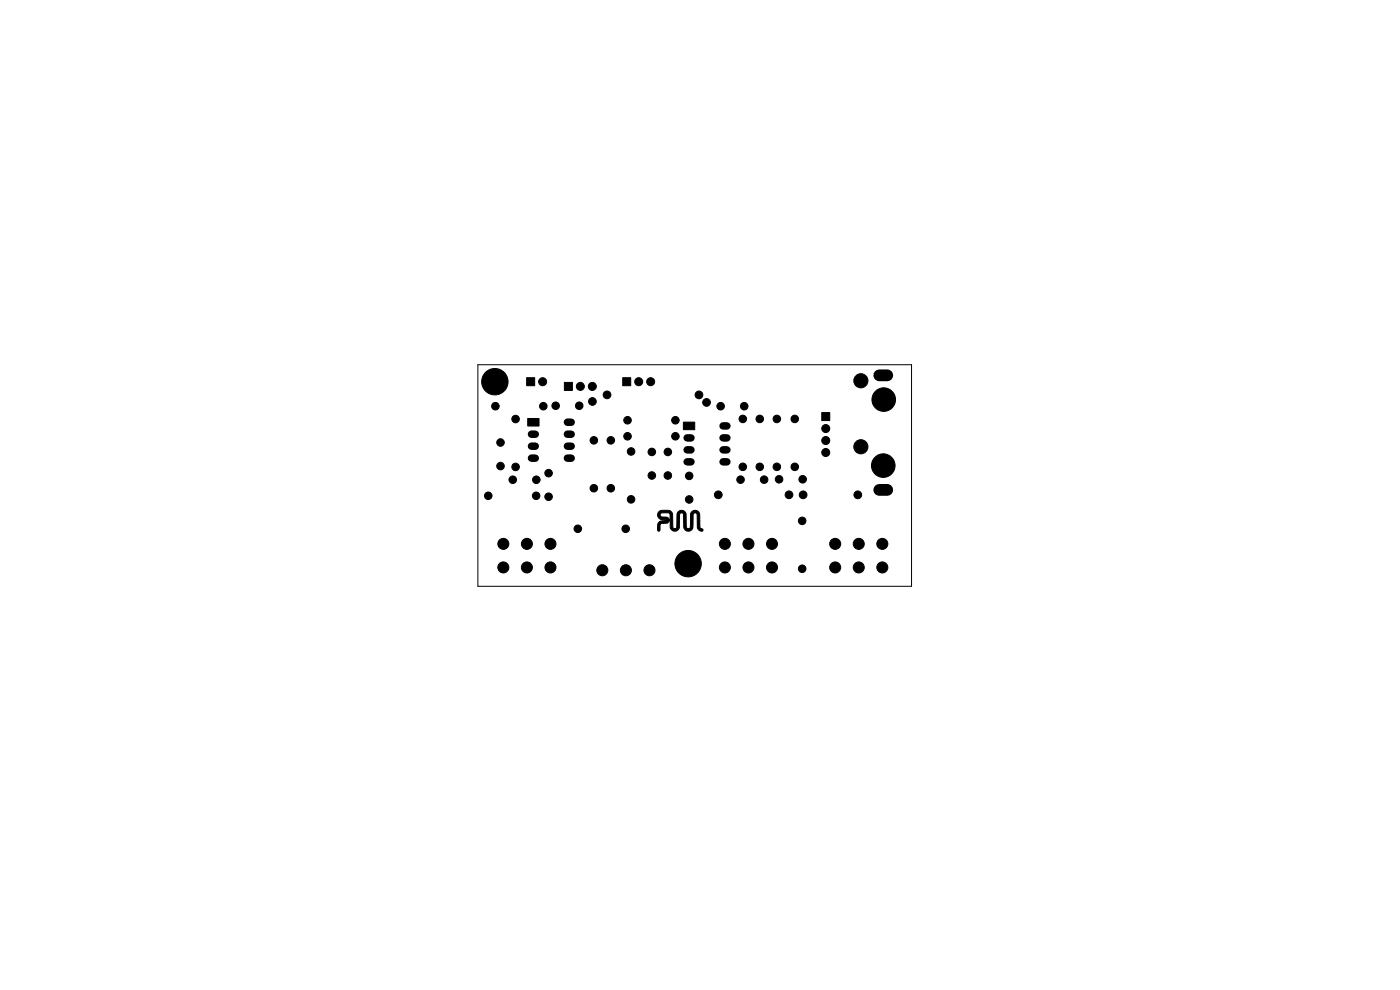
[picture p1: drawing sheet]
<svg xmlns="http://www.w3.org/2000/svg" width="297mm" height="210mm" viewBox="0 0 297 210" stroke-linecap="round" stroke-linejoin="round" font-family="sans-serif">
<g fill="#000" stroke="#000" stroke-width=".21">
<path d="M112 88.8h2.4v1.6h-2.4zM111.7 80.1h1.7v1.7h-1.7zM119.7 81.1h1.7v1.7h-1.7zM132.1 80.1h1.7v1.7h-1.7zM145 89.5h2.4v1.6h-2.4zM174.3 87.5h1.7v1.7h-1.7zM139.8 108.5l.4-.2a2.28 2.28 0 0 1 2.4 .5l.1 2.6a.51 .51 0 0 0 .5 .8 .51 .51 0 0 0 .4-.8v-1.6a1.04 1.04 0 0 1 .6-1.4 1.04 1.04 0 0 1 1.3 .6l.1 2.2a.61 .61 0 0 0 0 .7 .61 .61 0 0 0 .6 .2l.3-.3 .1-3a1.07 1.07 0 0 1 1.4-.3 1.07 1.07 0 0 1 .5 1.3l.1 2.2a.43 .43 0 0 1 .4 .2 .43 .43 0 0 1 0 .4 1.1 1.1 0 0 1-1.1-1.5v-1.8a.45 .45 0 0 0-.5-.5 .45 .45 0 0 0-.4 .6v2a1.03 1.03 0 0 1-1 1.3 1.03 1.03 0 0 1-1-1.4v-2.3a.53 .53 0 0 0-.7-.1 .53 .53 0 0 0-.1 .7l-.1 2.4a1.02 1.02 0 0 1-.9 .7 1.02 1.02 0 0 1-1-.7v-2.2a.78 .78 0 0 0-.3-1h-1.3a.47 .47 0 0 0-.6 .5 .47 .47 0 0 0 .7 .4h.2a.73 .73 0 0 1 1 .3 .73 .73 0 0 1-.4 1l-1.3 .1-.2 .3v.7a.34 .34 0 0 1 0 .5 .34 .34 0 0 1-.5 0 .34 .34 0 0 1 0-.5 1.28 1.28 0 0 1 .3-1.3 1.28 1.28 0 0 1 1.3-.3l.3-.2a1.84 1.84 0 0 1-1.9-.8l.1-.7z"/>
<circle cx="105" cy="81" r="2.8"/>
<circle cx="105.1" cy="86.2" r=".8"/>
<circle cx="106.2" cy="93.9" r=".8"/>
<circle cx="106.2" cy="98.9" r=".8"/>
<circle cx="109.4" cy="88.9" r=".8"/>
<circle cx="109.4" cy="99" r=".8"/>
<circle cx="115.1" cy="81" r=".85"/>
<circle cx="115.3" cy="86.2" r=".8"/>
<circle cx="117.9" cy="86.1" r=".8"/>
<circle cx="122.9" cy="86.1" r=".8"/>
<circle cx="123.1" cy="82" r=".85"/>
<circle cx="125.7" cy="82" r=".85"/>
<circle cx="125.7" cy="85.2" r=".82"/>
<circle cx="126" cy="93.4" r=".8"/>
<circle cx="128.8" cy="83.8" r=".82"/>
<circle cx="129.6" cy="93.4" r=".8"/>
<circle cx="133.1" cy="89.1" r=".8"/>
<circle cx="133.1" cy="92.5" r=".8"/>
<circle cx="133.9" cy="95.8" r=".8"/>
<circle cx="135.5" cy="81" r=".85"/>
<circle cx="138" cy="81" r=".85"/>
<circle cx="138.3" cy="95.9" r=".8"/>
<circle cx="141.7" cy="95.9" r=".8"/>
<circle cx="143.3" cy="89.1" r=".8"/>
<circle cx="143.3" cy="92.5" r=".8"/>
<circle cx="148.3" cy="83.8" r=".82"/>
<circle cx="149.9" cy="85.4" r=".82"/>
<circle cx="152.9" cy="86.2" r=".8"/>
<circle cx="157.6" cy="99" r=".8"/>
<circle cx="157.6" cy="88.9" r=".8"/>
<circle cx="157.9" cy="86.2" r=".8"/>
<circle cx="161.2" cy="88.9" r=".8"/>
<circle cx="161.2" cy="99" r=".8"/>
<circle cx="164.8" cy="99" r=".8"/>
<circle cx="164.8" cy="88.9" r=".8"/>
<circle cx="168.6" cy="99" r=".8"/>
<circle cx="168.6" cy="88.9" r=".8"/>
<circle cx="175.2" cy="90.9" r=".85"/>
<circle cx="175.2" cy="96" r=".85"/>
<circle cx="175.2" cy="93.4" r=".85"/>
<circle cx="182.6" cy="94.8" r="1.5"/>
<circle cx="182.6" cy="80.8" r="1.5"/>
<circle cx="187.4" cy="98.8" r="2.5"/>
<circle cx="187.5" cy="84.8" r="2.5"/>
<circle cx="103.6" cy="105.2" r=".8"/>
<circle cx="106.8" cy="115.4" r="1.17"/>
<circle cx="108.8" cy="101.8" r=".8"/>
<circle cx="111.8" cy="115.4" r="1.17"/>
<circle cx="113.7" cy="105.2" r=".8"/>
<circle cx="113.8" cy="101.8" r=".8"/>
<circle cx="116.4" cy="100.4" r=".8"/>
<circle cx="116.4" cy="105.4" r=".8"/>
<circle cx="116.8" cy="115.4" r="1.17"/>
<circle cx="122.6" cy="112.2" r=".8"/>
<circle cx="126" cy="103.6" r=".8"/>
<circle cx="129.6" cy="103.6" r=".8"/>
<circle cx="132.7" cy="112.2" r=".8"/>
<circle cx="133.9" cy="105.9" r=".8"/>
<circle cx="138.3" cy="100.9" r=".8"/>
<circle cx="141.7" cy="100.9" r=".8"/>
<circle cx="146" cy="119.6" r="2.8"/>
<circle cx="146.2" cy="100.9" r=".8"/>
<circle cx="146.2" cy="105.9" r=".8"/>
<circle cx="152.4" cy="105" r=".82"/>
<circle cx="153.8" cy="115.4" r="1.17"/>
<circle cx="157.1" cy="101.7" r=".8"/>
<circle cx="158.8" cy="115.4" r="1.17"/>
<circle cx="162.1" cy="101.7" r=".8"/>
<circle cx="163.8" cy="115.4" r="1.17"/>
<circle cx="165.3" cy="101.7" r=".8"/>
<circle cx="167.4" cy="105" r=".82"/>
<circle cx="170.2" cy="110.5" r=".8"/>
<circle cx="170.3" cy="101.7" r=".8"/>
<circle cx="170.4" cy="105" r=".82"/>
<circle cx="177.2" cy="115.4" r="1.17"/>
<circle cx="182" cy="105" r=".82"/>
<circle cx="182.2" cy="115.4" r="1.17"/>
<circle cx="187.2" cy="115.4" r="1.17"/>
<circle cx="106.8" cy="120.4" r="1.17"/>
<circle cx="111.8" cy="120.4" r="1.17"/>
<circle cx="116.8" cy="120.4" r="1.17"/>
<circle cx="127.8" cy="121" r="1.17"/>
<circle cx="132.8" cy="121" r="1.17"/>
<circle cx="137.8" cy="121" r="1.17"/>
<circle cx="153.8" cy="120.4" r="1.17"/>
<circle cx="158.8" cy="120.4" r="1.17"/>
<circle cx="163.8" cy="120.4" r="1.17"/>
<circle cx="170.2" cy="120.6" r=".8"/>
<circle cx="177.2" cy="120.4" r="1.17"/>
<circle cx="182.2" cy="120.4" r="1.17"/>
<circle cx="187.2" cy="120.4" r="1.17"/>
</g>
<g fill="none" stroke="#000" stroke-width="1.6">
<path d="M112.8 92.1h.8M112.8 94.7h.8M112.8 97.2h.8M120.4 92.1h.8M120.4 94.7h.8M120.4 97.2h.8M120.4 89.6h.8M145.8 92.9h.8M145.8 95.4h.8M145.8 98h.8M153.4 92.9h.8M153.4 95.4h.8"/>
<path d="M153.4 98h.8M153.4 90.4h.8"/>
</g>
<path d="M186.5 79.6h1.7M186.5 103.9h1.7" fill="none" stroke="#000" stroke-width="2.5"/>
<path d="M101.4 77.4h92v47h-92z" fill="none" stroke="#000" stroke-width=".21"/>
</svg>
